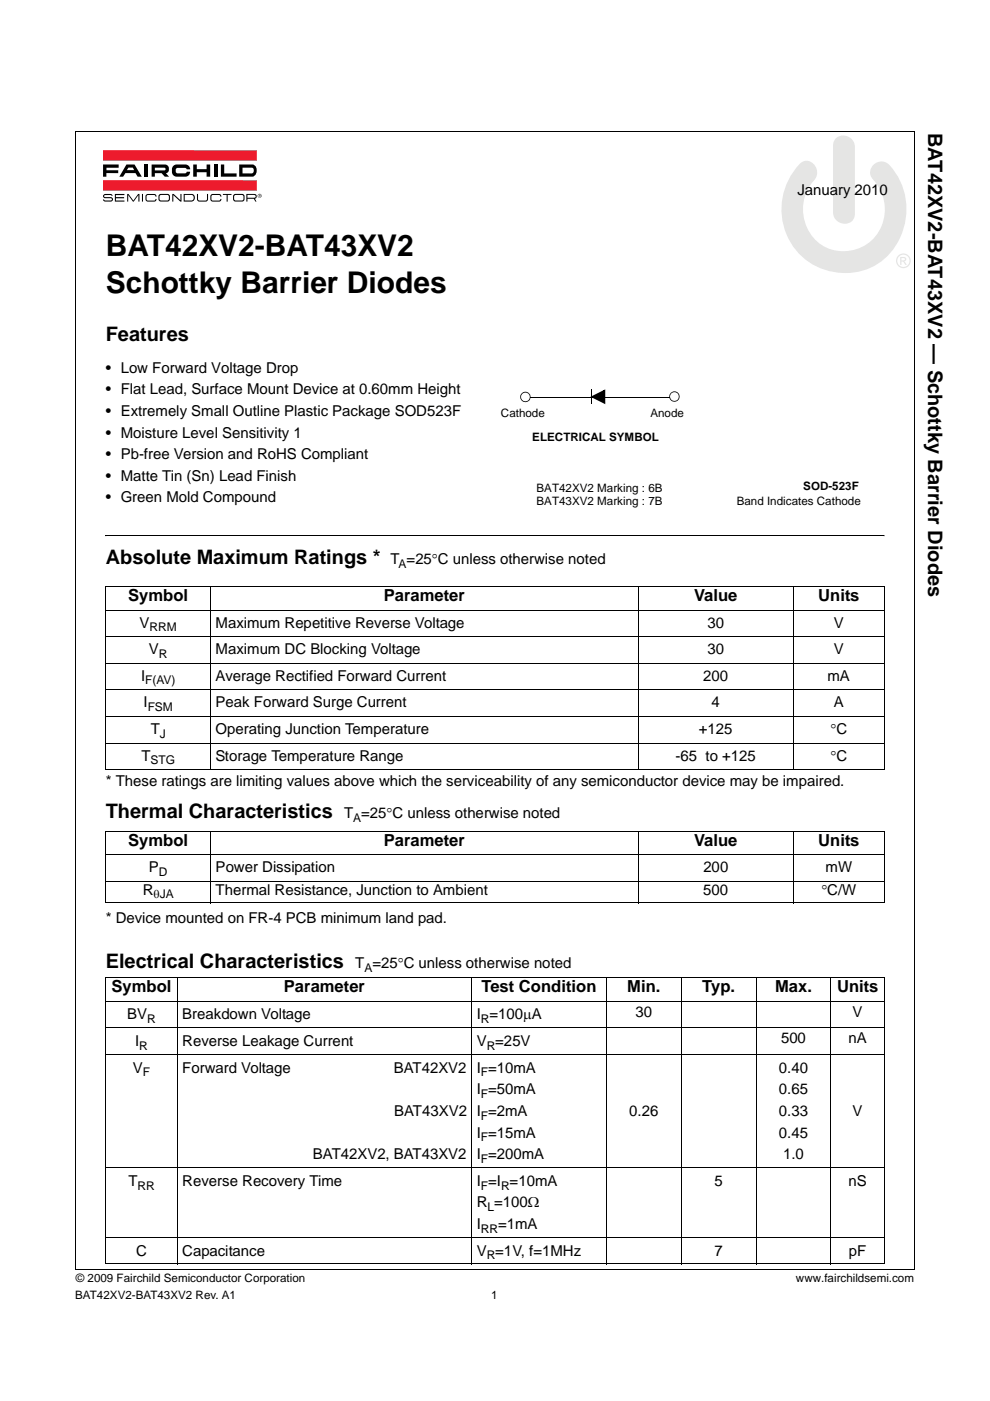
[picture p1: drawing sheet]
<svg xmlns="http://www.w3.org/2000/svg" width="210mm" height="297mm" viewBox="0 0 210 297" stroke-linecap="round" stroke-linejoin="round" font-family="sans-serif">
<defs><g id="words">
<g font-size="6.3">
<text x="22.4" y="54.3">BAT42XV2-BAT43XV2</text>
<text x="22.4" y="62.1">Schottky Barrier Diodes</text>
</g>
<g font-size="4.2">
<text x="196.9" y="28.2" transform="rotate(90 196.9 28.2)">BAT42XV2-BAT43XV2 — Schottky Barrier Diodes</text>
<text x="22.4" y="72.3">Features</text>
<text x="22.4" y="119.6">Absolute Maximum Ratings *</text>
<text x="22.4" y="173.4">Thermal Characteristics</text>
<text x="22.4" y="205.2">Electrical Characteristics</text>
</g>
<g font-size="3.5">
<text x="27.2" y="127.5">Symbol</text>
<text x="81.4" y="127.5">Parameter</text>
<text x="147.2" y="127.5">Value</text>
<text x="173.6" y="127.5">Units</text>
<text x="27.2" y="179.3">Symbol</text>
<text x="81.4" y="179.3">Parameter</text>
<text x="147.2" y="179.3">Value</text>
<text x="173.6" y="179.3">Units</text>
<text x="23.6" y="210.4">Symbol</text>
<text x="60.2" y="210.4">Parameter</text>
<text x="102.1" y="210.4">Test Condition</text>
<text x="133" y="210.4">Min.</text>
<text x="149" y="210.4">Typ.</text>
<text x="164.4" y="210.4">Max.</text>
<text x="177.5" y="210.4">Units</text>
</g>
<g font-size="3.2">
<text x="169.1" y="41.4">January 2010</text>
<text x="22.4" y="79">• Low Forward Voltage Drop</text>
<text x="22.4" y="83.6">• Flat Lead, Surface Mount Device at 0.60mm Height</text>
<text x="22.4" y="88.2">• Extremely Small Outline Plastic Package SOD523F</text>
<text x="22.4" y="92.8">• Moisture Level Sensitivity 1</text>
<text x="22.4" y="97.4">• Pb-free Version and RoHS Compliant</text>
<text x="22.4" y="101.9">• Matte Tin (Sn) Lead Finish</text>
<text x="22.4" y="106.5">• Green Mold Compound</text>
<text x="82.8" y="119.6">T =25°C unless otherwise noted</text>
<text x="29.6" y="133.1">V</text>
<text x="45.7" y="133.1">Maximum Repetitive Reverse Voltage</text>
<text x="150" y="133.1">30</text>
<text x="176.8" y="133.1">V</text>
<text x="31.6" y="138.7">V</text>
<text x="45.7" y="138.7">Maximum DC Blocking Voltage</text>
<text x="150.1" y="138.7">30</text>
<text x="176.9" y="138.7">V</text>
<text x="29.9" y="144.3">I</text>
<text x="30.4" y="150">I</text>
<text x="45.7" y="144.3">Average Rectified Forward Current</text>
<text x="45.7" y="150">Peak Forward Surge Current</text>
<text x="149.2" y="144.3">200</text>
<text x="150.9" y="150">4</text>
<text x="175.5" y="144.3">mA</text>
<text x="176.9" y="150">A</text>
<text x="32" y="155.6">T</text>
<text x="45.7" y="155.6">Operating Junction Temperature</text>
<text x="148.2" y="155.6">+125</text>
<text x="176.1" y="155.6">°C</text>
<text x="30" y="161.3">T</text>
<text x="45.7" y="161.3">Storage Temperature Range</text>
<text x="143.3" y="161.3">-65 to +125</text>
<text x="176.1" y="161.3">°C</text>
<text x="22.4" y="166.7">* These ratings are limiting values above which the serviceability of any semiconductor device may be impaired.</text>
<text x="73" y="173.4">T =25°C unless otherwise noted</text>
<text x="31.6" y="184.9">P</text>
<text x="45.7" y="184.9">Power Dissipation</text>
<text x="149.2" y="184.9">200</text>
<text x="175.1" y="184.9">mW</text>
<text x="30.3" y="189.7">R</text>
<text x="45.7" y="189.7">Thermal Resistance, Junction to Ambient</text>
<text x="149.2" y="189.7">500</text>
<text x="174.2" y="189.7">°C/W</text>
<text x="22.4" y="195.7">* Device mounted on FR-4 PCB minimum land pad.</text>
<text x="75.4" y="205.2">T =25°C unless otherwise noted</text>
<text x="134.8" y="215.6">30</text>
<text x="180.8" y="215.6">V</text>
<text x="27" y="216.1">BV</text>
<text x="28.7" y="221.8">I</text>
<text x="38.7" y="216.1">Breakdown Voltage</text>
<text x="38.7" y="221.8">Reverse Leakage Current</text>
<text x="101.1" y="221.8">V =25V</text>
<text x="101.1" y="216.1">I =100μA</text>
<text x="165.7" y="221.2">500</text>
<text x="180" y="221.2">nA</text>
<text x="28.2" y="227.4">V</text>
<text x="38.7" y="227.4">Forward Voltage</text>
<text x="83.6" y="227.4">BAT42XV2</text>
<text x="101.1" y="227.4">I =10mA</text>
<text x="165.2" y="227.4">0.40</text>
<text x="101.1" y="232">I =50mA</text>
<text x="165.2" y="232">0.65</text>
<text x="83.6" y="236.6">BAT43XV2</text>
<text x="101.1" y="236.6">I =2mA</text>
<text x="133.5" y="236.6">0.26</text>
<text x="165.2" y="236.6">0.33</text>
<text x="180.8" y="236.6">V</text>
<text x="66.4" y="245.8">BAT42XV2, BAT43XV2</text>
<text x="101.1" y="241.2">I =15mA</text>
<text x="101.1" y="245.8">I =200mA</text>
<text x="165.2" y="241.2">0.45</text>
<text x="166.1" y="245.8">1.0</text>
<text x="27.2" y="251.4">T</text>
<text x="38.7" y="251.4">Reverse Recovery Time</text>
<text x="101.1" y="251.4">I =I =10mA</text>
<text x="151.6" y="251.4">5</text>
<text x="180" y="251.4">nS</text>
<text x="101.1" y="256">R =100Ω</text>
<text x="101.1" y="260.6">I</text>
<text x="105.6" y="260.6">=1mA</text>
<text x="28.9" y="266.2">C</text>
<text x="38.7" y="266.2">Capacitance</text>
<text x="101.1" y="266.2">V =1V, f=1MHz</text>
<text x="151.6" y="266.2">7</text>
<text x="180" y="266.2">pF</text>
</g>
<g font-size="2.5">
<text x="106.3" y="88.5">Cathode</text>
<text x="137.9" y="88.3">Anode</text>
<text x="112.9" y="93.6">ELECTRICAL SYMBOL</text>
<text x="113.8" y="104.2">BAT42XV2 Marking : 6B</text>
<text x="113.8" y="107">BAT43XV2 Marking : 7B</text>
<text x="156.3" y="107.1">Band Indicates Cathode</text>
<text x="170.4" y="103.9">SOD-523F</text>
<text x="84.5" y="120.4">A</text>
<text x="31.7" y="133.8">RRM</text>
<text x="33.7" y="139.5">R</text>
<text x="30.8" y="145.1">F(AV)</text>
<text x="31.3" y="150.8">FSM</text>
<text x="33.9" y="156.4">J</text>
<text x="31.9" y="162.1">STG</text>
<text x="74.9" y="174.2">A</text>
<text x="33.7" y="185.7">D</text>
<text x="32.6" y="190.5">θJA</text>
<text x="77.3" y="206">A</text>
<text x="31.2" y="216.9">R</text>
<text x="102" y="216.9">R</text>
<text x="29.5" y="222.6">R</text>
<text x="103.2" y="222.6">R</text>
<text x="30.3" y="228.2">F</text>
<text x="102" y="228.2">F</text>
<text x="102" y="232.8">F</text>
<text x="102" y="237.4">F</text>
<text x="102" y="242">F</text>
<text x="102" y="246.5">F</text>
<text x="29.1" y="252.2">RR</text>
<text x="102" y="252.2">F</text>
<text x="103.4" y="256.8">L</text>
<text x="106.3" y="252.2">R</text>
<text x="102" y="261.4">RR</text>
<text x="103.2" y="267">R</text>
<text x="16" y="275.5">BAT42XV2-BAT43XV2 Rev. A1</text>
<text x="16.1" y="271.8">© 2009 Fairchild Semiconductor Corporation</text>
<text x="104.2" y="275.5">1</text>
<text x="168.8" y="271.8">www.fairchildsemi.com</text>
</g>
</g></defs>
<path d="M16.1 27.9h177.9M16.1 27.8v241.4M193.9 27.9v241.4M16 269.2h177.9" fill="none" stroke="#000" stroke-width=".21"/>
<path d="M21.8 31.9h33.7v10.9h-33.7z" fill="#fff"/>
<path d="M21.8 31.9h32.7v2.2h-32.7z" fill="#ed1b2d"/>
<g fill="#000">
<path d="M21.9 34.9h3.3v.7h-2.6v.5h2.5v.6h-2.5v.8h-.7zM30.6 34.9h.8v2.6h-.8zM36.8 35.2a3.6 3.6 0 0 1 2.9-.2l.6 .5v.4h-.7l-.4-.3h-1.5l-.4 .2v.8l.4 .2h1.5l.4-.4h.7a.99 .99 0 0 1-1 1.1h-1.8a1.34 1.34 0 0 1-1.1-1 1.34 1.34 0 0 1 .4-1.3zM41 34.9h.7v1h2.1v-1h.8v2.6h-.8v-1h-2.1v1h-.7zM45.4 34.9h.7v2.6h-.7zM46.9 34.9h.7v1.9h2.6v.7h-3.3zM21.9 41.4l.4-.3 1.4 .1 .2 .3-1.6-.1-.2 .2 .2 .2h1.2a.47 .47 0 0 1 .5 .5 .47 .47 0 0 1-.5 .4h-1.4l-.3-.4 .5 .2h1.2l.2-.2-.2-.3h-1.2a.44 .44 0 0 1-.4-.2 .44 .44 0 0 1 0-.4zM24.4 41.1h2v.3h-1.8v.4h1.7v.2h-1.7v.5h1.8v.2h-2zM27 41.1h.3l1 1.4 1-1.4h.3v1.6h-.2v-1.3l-1 1.3h-.2l-1-1.3v1.3h-.2zM30.1 41.1h.2v1.6h-.2zM30.9 41.4l.4-.3h1.4l.4 .3 .1 .3h-.2l-.3-.4-1.5 .1-.1 .2 .1 .9h1.5l.3-.3h.2l-.1 .3-.4 .2h-1.6a1.17 1.17 0 0 1-.2-1.3zM36.5 41.1h.3l1.5 1.4v-1.4h.2v1.6h-.3l-1.4-1.3v1.3h-.3z"/>
<path d="M41.8 41.1h.2v1.1l.3 .3h1.5l.1-.3v-1.1h.2v1.4l-.5 .2h-1.6l-.2-.4zM44.9 41.2l1.6-.1 .4 .3 .1 .3h-.3l-.3-.4-1.4 .1-.2 .2 .2 .9h1.4l.3-.3h.3l-.1 .3-.4 .2h-1.6a1.09 1.09 0 0 1 0-1.5zM47.3 41.1h1.8v.2h-.8v1.5l-.2-.1v-1.4h-.8z"/>
<path d="M26.8 34.9l-1.5 2.6h.8l.5-.8h2.1l.5 .8h.9l-1.6-2.6zM27.2 35.5h1l.3 .6h-1.6z"/>
<path d="M32.2 34.9v2.6h.6v-.8h1.5l.6 .8h1l-.7-.8a.96 .96 0 0 0 .6-.9 .96 .96 0 0 0-.8-.9zM32.8 35.6h2l.3 .3-.3 .2h-2z"/>
<path d="M50.7 34.9v2.6h2.9a1.43 1.43 0 0 0 .8-1.3 1.43 1.43 0 0 0-.8-1.3zM51.4 35.6h2.2a.67 .67 0 0 1-.2 1.2h-2z"/>
<path d="M33.7 41.4a1.17 1.17 0 0 0 .2 1.3h1.9a1.09 1.09 0 0 0 0-1.5l-1.7-.1zM33.9 41.5l.3-.2 1.4 .1 .2 .3v.6l-.3 .2h-1.5l-.2-.3z"/>
<path d="M39 41.1v1.6h1.7a.83 .83 0 0 0 .6-1 .83 .83 0 0 0-1-.6zM39.2 41.3h1.5a.62 .62 0 0 1 .4 .6 .62 .62 0 0 1-.4 .6h-1.5z"/>
<path d="M49.7 41.2a1.09 1.09 0 0 0 0 1.5h1.9a1.09 1.09 0 0 0 0-1.5zM49.7 41.5l.3-.2 1.5 .1 .1 .3v.6l-.3 .2h-1.5l-.1-.3z"/>
<path d="M52.3 41.1v1.6h.2v-.6h1.3l.4 .6h.2l-.2-.6a.58 .58 0 0 0 .1-.8l-.5-.2zM52.5 41.3l1.5 .1 .2 .3-.3 .2h-1.4z"/>
</g>
<path d="M21.8 38.2h32.7v2.2h-32.7z" fill="#ed1b2d"/>
<path d="M54.7 41.5a.36 .36 0 0 1 .7 0 .36 .36 0 0 1-.7 0zM54.6 41.5a.45 .45 0 0 0 .9 0 .45 .45 0 0 0-.9 0zM54.9 41.3v.5l.1-.2 .3 .2-.2-.3 .1-.2zM55 41.3l.2 .2h-.2z" fill="#000"/>
<path d="M165.8 28.7h27.4v29.2h-27.4z" fill="#fff"/>
<g fill="#e5e5e4">
<path d="M177.2 29.4a2.44 2.44 0 0 1 2.6-.5 2.44 2.44 0 0 1 1.5 2.3v14.1a2.27 2.27 0 0 1-1.8 2.2 2.27 2.27 0 0 1-2.5-1.3l-.3-1.2v-14.2l.1-.8z"/>
<path d="M169.6 34.8a2.17 2.17 0 0 1 2.4-.5 2.17 2.17 0 0 1 1.3 2.1 3.1 3.1 0 0 1-1.3 2.6 9.1 9.1 0 0 0 4.9 14 8.9 8.9 0 0 0 9.8-4.3 8.9 8.9 0 0 0-1.6-10.7 2.32 2.32 0 0 1 .3-3.2 2.32 2.32 0 0 1 3.3 .2 14 14 0 0 1-3.5 21.5 13.5 13.5 0 0 1-16.6-3.7 13.5 13.5 0 0 1 .1-17z"/>
<path d="M190 55.3a1.6 1.6 0 0 1 3.2 0 1.6 1.6 0 0 1-3.2 0zM190.3 55.3a1.3 1.3 0 0 0 2.6 0 1.3 1.3 0 0 0-2.6 0zM190.9 54.5h.6a.49 .49 0 0 1 .7 .3 .49 .49 0 0 1-.5 .6l.6 .8h-.3l-.3-.6-.3-.2h-.2v.8h-.3zM191.2 54.7v.5h.5a.24 .24 0 0 0 .2-.3 .24 .24 0 0 0-.2-.2z"/>
</g>
<path d="M22.4 113.5v.2zM187.5 113.5v.2z" fill="#000"/>
<g fill="none" stroke="#000" stroke-width=".21">
<path d="M22.4 113.6h165.1M22.4 124.4h165.2M22.4 129.3h165.2M22.4 135h165.2M22.4 124.5v38.6M44.7 124.3v39M135.3 124.3v39M168.3 124.3v39M187.5 124.5v38.6M22.4 140.6h165.2M22.4 146.3h165.2M22.4 151.9h165.2"/>
<path d="M22.4 157.6h165.2M22.4 163.2h165.2M22.4 176.3h165.2M22.4 176.4v10.4M44.7 176.2v15.3M135.3 176.2v15.3M168.3 176.2v15.3M187.5 176.4v10.4M22.4 181.2h165.2M22.4 186.8h165.2M22.4 191.4h165.2M22.4 186.9v4.4"/>
<path d="M187.5 186.9v4.4M22.4 207.3h165.2M22.4 212.2h165.2M22.4 217.9h165.2M22.4 207.4v60.5M37.6 207.2v60.9M100.1 207.2v60.9M128.6 207.2v60.9M144.5 207.2v60.9M160.4 207.2v60.9M176.3 207.2v60.9M187.5 207.4v60.5"/>
<path d="M22.4 223.5h165.2M22.4 247.5h165.2M22.4 262.3h165.2M22.4 268h165.2"/>
</g>
<path d="M149.7 70h36.4v31.4h-36.4z" fill="#fff"/>
<path d="M112.4 84.2h29.6M125.4 82.6v3" fill="none" stroke="#000" stroke-width=".21"/>
<path d="M111.4 83.1l.1 .1zM110.7 83.4l.7-.3 .1 .1-.6 .2-.2 .3-.2 .7 .4 .5 .9 .1 .5-.5 .1-.5-.3-.5-.7-.3 .1-.1a1.1 1.1 0 0 1 1 1.2 1.1 1.1 0 0 1-1.4 .9 1.1 1.1 0 0 1-.7-1.5zM125.7 84l2.6 1.2 .1 .5-2.8-1.4zM125.2 84.1l3.2-1.6v2.9h-.4l.1-2.7 .2 .3-2.6 1.3zM143 83l.1 .1zM142.3 83.3l.7-.3 .1 .1-.6 .2-.2 .3-.2 .7 .4 .6h.9l.4-.3 .2-.7-.3-.5-.7-.3 .1-.1a1.11 1.11 0 0 1 .9 1.6 1.11 1.11 0 0 1-1.9 .1l-.1-.2a1.03 1.03 0 0 1 .3-1.2z" fill="#000"/>
<path d="M125.6 84.1l2.6-1.3v2.6z" fill="#000"/>
<use href="#words"/>
</svg>
